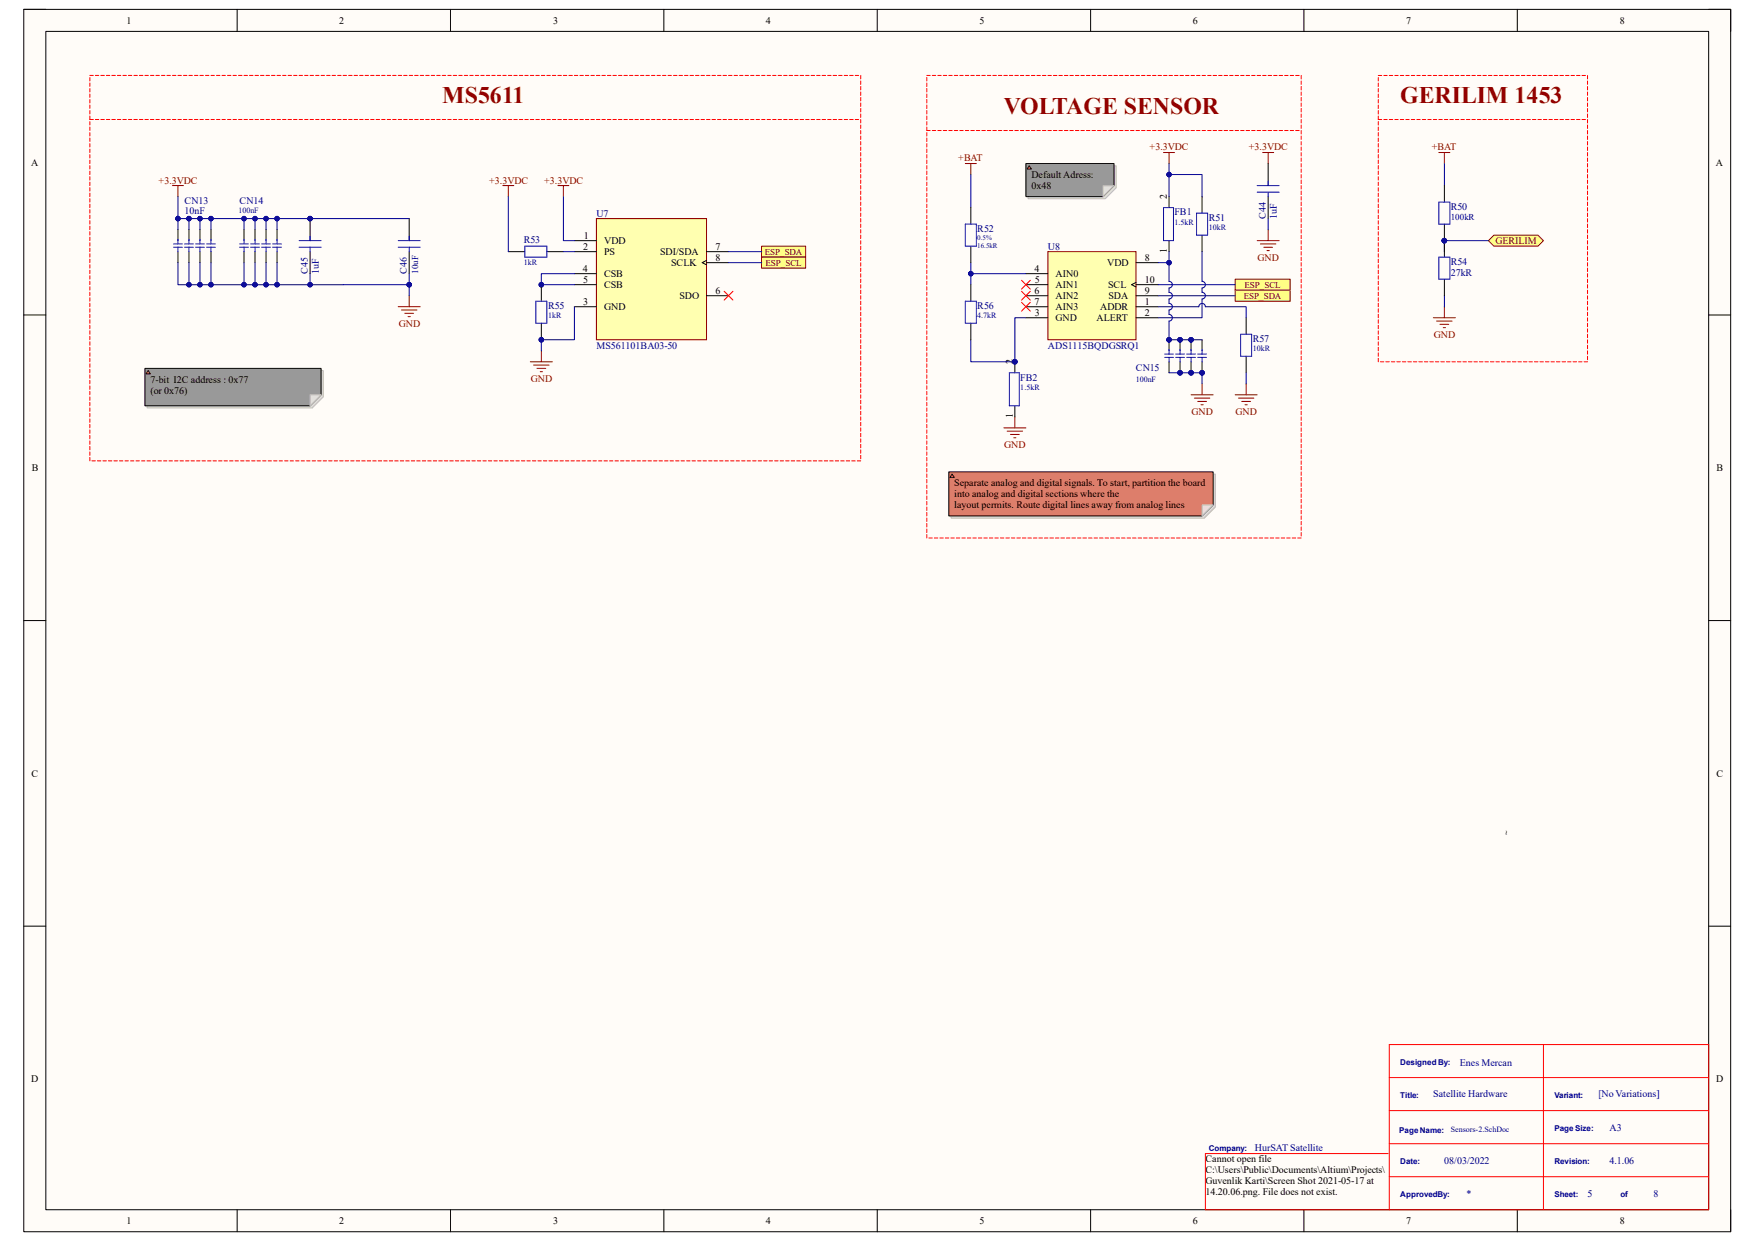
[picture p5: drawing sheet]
<svg xmlns="http://www.w3.org/2000/svg" width="297mm" height="210mm" viewBox="0 0 297 210" stroke-linecap="round" stroke-linejoin="round" font-family="sans-serif">
<defs><g id="words">
<g font-size="4" fill="#980000">
<text x="74.8" y="17.5">MS5611</text>
<text x="237" y="17.5">GERILIM 1453</text>
<text x="169.9" y="19.3">VOLTAGE SENSOR</text>
</g>
<g font-size="1.7">
<text x="21.4" y="4">1</text>
<text x="57.4" y="4">2</text>
<text x="93.6" y="4">3</text>
<text x="129.6" y="4">4</text>
<text x="165.8" y="4">5</text>
<text x="201.8" y="4">6</text>
<text x="238" y="4">7</text>
<text x="274.1" y="4">8</text>
<text x="5.3" y="28">A</text>
<text x="290.4" y="28">A</text>
<text x="174.5" y="30.1">Default Adress:</text>
<text x="174.5" y="32">0x48</text>
<text x="197.5" y="33.7" transform="rotate(-90 197.5 33.7)">2</text>
<text x="98.8" y="40.4">1</text>
<text x="102.2" y="41.3">VDD</text>
<text x="98.6" y="46">4</text>
<text x="98.7" y="42.2">2</text>
<text x="98.7" y="47.8">5</text>
<text x="102.2" y="43.2">PS</text>
<text x="102.2" y="46.9">CSB</text>
<text x="111.7" y="43.2">SDI/SDA</text>
<text x="113.6" y="45">SCLK</text>
<text x="121.1" y="44.1">8</text>
<text x="121.1" y="42.2">7</text>
<text x="175" y="46">4</text>
<text x="175.1" y="47.8">5</text>
<text x="178.6" y="46.9">AIN0</text>
<text x="187.4" y="45">VDD</text>
<text x="193.8" y="47.8">10</text>
<text x="193.8" y="44.1">8</text>
<text x="197.5" y="42.8" transform="rotate(-90 197.5 42.8)">1</text>
<text x="98.7" y="51.6">3</text>
<text x="102.2" y="48.8">CSB</text>
<text x="102.2" y="52.5">GND</text>
<text x="115" y="50.6">SDO</text>
<text x="121.1" y="49.7">6</text>
<text x="175.1" y="49.7">6</text>
<text x="175.1" y="51.6">7</text>
<text x="175.1" y="53.4">3</text>
<text x="178.6" y="48.8">AIN1</text>
<text x="178.6" y="50.6">AIN2</text>
<text x="178.6" y="52.5">AIN3</text>
<text x="186.2" y="52.5">ADDR</text>
<text x="187.5" y="48.8">SCL</text>
<text x="187.6" y="50.6">SDA</text>
<text x="193.8" y="51.6">1</text>
<text x="193.8" y="49.7">9</text>
<text x="193.8" y="53.4">2</text>
<text x="178.6" y="54.4">GND</text>
<text x="185.5" y="54.4">ALERT</text>
<text x="25.4" y="64.8">7-bit I2C address : 0x77</text>
<text x="171.4" y="61.6" transform="rotate(-90 171.4 61.6)">2</text>
<text x="25.4" y="66.6">(or 0x76)</text>
<text x="171.4" y="70.8" transform="rotate(-90 171.4 70.8)">1</text>
<text x="5.4" y="79.8">B</text>
<text x="161.5" y="82.3">Separate analog and digital signals. To start, partition the board</text>
<text x="290.5" y="79.8">B</text>
<text x="161.5" y="84.2">into analog and digital sections where the</text>
<text x="161.5" y="86">layout permits. Route digital lines away from analog lines</text>
<text x="5.3" y="131.4">C</text>
<text x="290.5" y="131.4">C</text>
<text x="5.3" y="183.2">D</text>
<text x="290.4" y="183.2">D</text>
<text x="204" y="196.7">Cannot open file</text>
<text x="204" y="198.6">C:\Users\Public\Documents\Altium\Projects\</text>
<text x="204" y="200.4">Guvenlik Karti\Screen Shot 2021-05-17 at</text>
<text x="204" y="202.3">14.20.06.png. File does not exist.</text>
<text x="21.4" y="207.2">1</text>
<text x="57.4" y="207.2">2</text>
<text x="93.6" y="207.2">3</text>
<text x="129.6" y="207.2">4</text>
<text x="165.8" y="207.2">5</text>
<text x="201.8" y="207.2">6</text>
<text x="238" y="207.2">7</text>
<text x="274.1" y="207.2">8</text>
</g>
<g font-size="1.7" fill="#800000">
<text x="162.2" y="27.3">+BAT</text>
<text x="194.6" y="25.4">+3.3VDC</text>
<text x="211.3" y="25.4">+3.3VDC</text>
<text x="242.3" y="25.4">+BAT</text>
<text x="26.8" y="31.1">+3.3VDC</text>
<text x="82.8" y="31.1">+3.3VDC</text>
<text x="92.1" y="31.1">+3.3VDC</text>
<text x="253.1" y="41.3">GERILIM</text>
<text x="212.8" y="44.1">GND</text>
<text x="67.5" y="55.3">GND</text>
<text x="242.7" y="57.1">GND</text>
<text x="89.8" y="64.6">GND</text>
<text x="201.6" y="70.2">GND</text>
<text x="209.1" y="70.2">GND</text>
<text x="170" y="75.8">GND</text>
</g>
<g font-size="1.7" fill="#000080">
<text x="31.2" y="34.6">CN13</text>
<text x="40.6" y="34.6">CN14</text>
<text x="245.5" y="35.5">R50</text>
<text x="31.2" y="36.3">10nF</text>
<text x="88.6" y="41.1">R53</text>
<text x="100.9" y="36.7">U7</text>
<text x="165.4" y="39.2">R52</text>
<text x="198.8" y="36.4">FB1</text>
<text x="204.6" y="37.4">R51</text>
<text x="214.2" y="37" transform="rotate(-90 214.2 37)">C44</text>
<text x="216.1" y="37" transform="rotate(-90 216.1 37)">1uF</text>
<text x="52.1" y="46.3" transform="rotate(-90 52.1 46.3)">C45</text>
<text x="54" y="46.3" transform="rotate(-90 54 46.3)">1uF</text>
<text x="68.9" y="46.3" transform="rotate(-90 68.9 46.3)">C46</text>
<text x="177.3" y="42.2">U8</text>
<text x="245.5" y="46.7">27kR</text>
<text x="245.5" y="44.8">R54</text>
<text x="92.8" y="52.3">R55</text>
<text x="165.4" y="52.3">R56</text>
<text x="100.9" y="59">MS561101BA03-50</text>
<text x="177.3" y="59">ADS1115BQDGSRQ1</text>
<text x="212" y="57.9">R57</text>
<text x="172.7" y="64.4">FB2</text>
<text x="192.2" y="62.7">CN15</text>
<text x="242.6" y="185.7">Satellite Hardware</text>
<text x="247.1" y="180.3">Enes Mercan</text>
<text x="270.5" y="185.7">[No Variations]</text>
<text x="272.4" y="191.3">A3</text>
<text x="212.4" y="194.9">HurSAT Satellite</text>
<text x="244.4" y="196.9">08/03/2022</text>
<text x="272.4" y="196.9">4.1.06</text>
<text x="248.2" y="202.5">*</text>
<text x="268.6" y="202.5">5</text>
<text x="279.8" y="202.5">8</text>
</g>
<g font-size="1.5" fill="#000080">
<text x="245.5" y="37.3">100kR</text>
<text x="70.8" y="46.3" transform="rotate(-90 70.8 46.3)">10uF</text>
</g>
<g font-size="1.5" fill="#800000">
<text x="129.4" y="43.1">ESP_SDA</text>
<text x="129.5" y="45">ESP_SCL</text>
<text x="210.5" y="50.5">ESP_SDA</text>
<text x="210.6" y="48.7">ESP_SCL</text>
</g>
<g font-size="1.4" fill="#000080">
<text x="40.3" y="36">100nF</text>
<text x="198.8" y="38">1.5kR</text>
<text x="204.6" y="38.9">10kR</text>
<text x="88.6" y="44.9">1kR</text>
<text x="92.8" y="53.8">1kR</text>
<text x="165.4" y="53.8">4.7kR</text>
<text x="212" y="59.4">10kR</text>
<text x="172.7" y="66">1.5kR</text>
<text x="192.2" y="64.7">100nF</text>
<text x="237" y="180.2">Designed By:</text>
<text x="237" y="185.8">Title:</text>
<text x="263.1" y="185.8">Variant:</text>
<text x="236.8" y="191.8">Page Name:</text>
<text x="245.5" y="191.6">Sensors-2.SchDoc</text>
<text x="263.1" y="191.4">Page Size:</text>
<text x="204.6" y="194.8">Company:</text>
<text x="237" y="197">Date:</text>
<text x="263.1" y="197">Revision:</text>
<text x="237" y="202.6">ApprovedBy:</text>
<text x="263.1" y="202.6">Sheet:</text>
<text x="274.2" y="202.6">of</text>
</g>
<text font-size="1.4" x="255.3" y="141.3" transform="rotate(-90 255.3 141.3)">~</text>
<g font-size="1.2" fill="#000080">
<text x="165.4" y="40.7">0.5%</text>
<text x="165.4" y="42">16.5kR</text>
</g>
</g></defs>
<path d="M4 1.6h288.9v206.8h-288.9z" fill-rule="evenodd" fill="#fffcf8"/>
<path d="M4 1.6h288.9v206.8h-288.9z" fill="none" stroke="#000" stroke-width=".17"/>
<path d="M7.8 5.3h281.4v199.4h-281.4z" fill-rule="evenodd" fill="#fffcf8"/>
<g fill="none" stroke="#000" stroke-width=".17">
<path d="M4 1.6h3.7M7.8 5.3h281.4v199.4h-281.4zM40.1 1.6v3.7M76.2 1.6v3.7M112.3 1.6v3.7M148.5 1.6v3.7M184.6 1.6v3.7M220.7 1.6v3.7M256.8 1.6v3.7M289.2 1.6h3.7v3.7M4 53.3h3.7M289.2 53.3h3.7"/>
<path d="M4 105h3.8M289.2 105h3.7M4 156.7h3.8M289.2 156.7h3.7M40.1 204.7v3.7M76.2 204.7v3.7M112.4 204.7v3.7M148.5 204.7v3.7M184.6 204.7v3.7M220.7 204.7v3.7M256.8 204.7v3.7M292.9 204.7v3.7"/>
</g>
<path d="M261.2 176.8v27.9M234.9 195.2h-30.9v9.5h85.2v-27.9h-54.1v27.9M235.1 182.4h54.1M235.1 187.9h54.1M235.1 193.5h54.1M235.1 199.1h54.1" fill="none" stroke="#f00" stroke-width=".17"/>
<path d="M163.4 27.7h1.8M164.3 27.7v1.8" fill="none" stroke="#800000" stroke-width=".17"/>
<path d="M177.3 42.6h15v14.9h-15z" fill-rule="evenodd" fill="#ffffb0"/>
<path d="M177.3 42.6h15v14.9h-15zM169.9 72.4h3.7M170.4 73h2.7M171 73.5h1.5M171.6 74.1h.3M171.8 70.5v1.9M201.6 66.8h3.7M202.1 67.4h2.6M202.7 67.9h1.5M203.3 68.5h.3M203.4 64.9v1.9" fill="none" stroke="#800000" stroke-width=".17"/>
<g fill="none" stroke="#000" stroke-width=".17">
<path d="M203.4 33.3v2.8M203.4 39.8v2.8M173.6 46.3h3.7M173.6 48.2h3.7M173.6 50h3.7M173.6 51.9h3.7M173.6 53.8h3.7M192.3 47.8l-.8 .4 .8 .4M192.3 48.2h3.7M192.3 50h3.7M192.3 51.9h3.7M192.3 44.4h3.7"/>
<path d="M192.3 53.8h3.7M210.9 53.8v2.8M210.9 60.3v2.8"/>
</g>
<path d="M172.9 49.3l1.5 1.5M172.9 47.4l1.5 1.5M172.9 51.2l1.5 1.5M174.4 49.3l-1.5 1.5M174.4 47.4l-1.5 1.5M174.4 51.2l-1.5 1.5" fill="none" stroke="#f00" stroke-width=".17"/>
<path d="M202.5 36.1h1.9v3.7h-1.9zM210 56.6h1.8v3.7h-1.8z" fill="none" stroke="#00f" stroke-width=".17"/>
<path d="M209 49.1h9.3v1.9h-9.3z" fill-rule="evenodd" fill="#ffff80"/>
<path d="M209 49.1h9.3v1.9h-9.3z" fill="none" stroke="#800000" stroke-width=".17"/>
<path d="M209 47.2h9.3v1.9h-9.3z" fill-rule="evenodd" fill="#ffff80"/>
<path d="M209 47.2h9.3v1.9h-9.3z" fill="none" stroke="#800000" stroke-width=".17"/>
<g fill="none" stroke="#f00" stroke-width=".17">
<path d="M156.8 12.8h.6M156.8 13.1v.6M156.8 14v.6M156.8 15v.6M156.8 15.9v.6M156.8 16.8v.6M156.8 17.8v.6M156.8 18.7v.6M156.8 19.6v.6M157.8 12.8h.6M158.7 12.8h.6M159.6 12.8h.6"/>
<path d="M160.6 12.8h.6M161.5 12.8h.6M162.4 12.8h.6M163.4 12.8h.5M164.3 12.8h.6M165.2 12.8h.6M166.2 12.8h.5M167.1 12.8h.6M168 12.8h.6M169 12.8h.5M169.9 12.8h.6M170.8 12.8h.6"/>
<path d="M171.8 12.8h.5M172.7 12.8h.6M173.6 12.8h.6M174.6 12.8h.5M175.5 12.8h.6M176.4 12.8h.6M177.3 12.8h.6M178.3 12.8h.6M179.2 12.8h.6M180.1 12.8h.6M181.1 12.8h.6M182 12.8h.6"/>
<path d="M182.9 12.8h.6M183.9 12.8h.6M184.8 12.8h.6M185.7 12.8h.6M186.7 12.8h.6M187.6 12.8h.6M188.5 12.8h.6M189.5 12.8h.5M190.4 12.8h.6M191.3 12.8h.6M192.3 12.8h.5M193.2 12.8h.6"/>
<path d="M194.1 12.8h.6M195.1 12.8h.5M196 12.8h.6M196.9 12.8h.6M197.8 12.8h.6M198.8 12.8h.6M199.7 12.8h.6M200.6 12.8h.6M201.6 12.8h.6M202.5 12.8h.6M203.4 12.8h.6M204.4 12.8h.6"/>
<path d="M205.3 12.8h.6M206.2 12.8h.6M207.2 12.8h.6M208.1 12.8h.6M209 12.8h.6M210 12.8h.5M210.9 12.8h.6M211.8 12.8h.6M212.8 12.8h.5M213.7 12.8h.6M214.6 12.8h.6M215.6 12.8h.5"/>
<path d="M216.5 12.8h.6M217.4 12.8h.6M218.3 12.8h.6M219.3 12.8h.6M220.2 12.8v.6M220.2 13.7v.6M220.2 14.6v.6M220.2 15.6v.6M220.2 16.5v.6M220.2 17.4v.6M220.2 18.4v.5M220.2 19.3v.6"/>
<path d="M156.8 20.6v.6M156.8 21.5v.6h.6M156.8 22.4v.6M156.8 23.4v.6M156.8 24.3v.6M156.8 25.2v.6M156.8 26.2v.5M156.8 27.1v.6M156.8 28v.6M156.8 29v.5M156.8 29.9v.6M156.8 30.8v.6"/>
<path d="M156.8 31.8v.5M156.8 32.7v.6M156.8 33.6v.6M156.8 34.5v.6M156.8 35.5v.6M156.8 36.4v.6M156.8 37.3v.6M156.8 38.3v.6M156.8 39.2v.6M157.8 22.1h.6M158.7 22.1h.6M159.6 22.1h.6"/>
<path d="M160.6 22.1h.6M161.5 22.1h.6M162.4 22.1h.6M163.4 22.1h.5M164.3 22.1h.6M165.2 22.1h.6M166.2 22.1h.5M167.1 22.1h.6M168 22.1h.6M169 22.1h.5M169.9 22.1h.6M170.8 22.1h.6"/>
<path d="M171.8 22.1h.5M172.7 22.1h.6M173.6 22.1h.6M174.6 22.1h.5M175.5 22.1h.6M176.4 22.1h.6M177.3 22.1h.6M178.3 22.1h.6M179.2 22.1h.6M180.1 22.1h.6M181.1 22.1h.6M182 22.1h.6"/>
<path d="M182.9 22.1h.6M183.9 22.1h.6M184.8 22.1h.6M185.7 22.1h.6M186.7 22.1h.6M187.6 22.1h.6M188.5 22.1h.6M189.5 22.1h.5M190.4 22.1h.6M191.3 22.1h.6M192.3 22.1h.5M193.2 22.1h.6"/>
<path d="M194.1 22.1h.6M195.1 22.1h.5M196 22.1h.6M196.9 22.1h.6M197.8 22.1h.6M198.8 22.1h.6M199.7 22.1h.6M200.6 22.1h.6M201.6 22.1h.6M202.5 22.1h.6M203.4 22.1h.6M204.4 22.1h.6"/>
<path d="M205.3 22.1h.6M206.2 22.1h.6M207.2 22.1h.6M208.1 22.1h.6M209 22.1h.6M210 22.1h.5M210.9 22.1h.6M211.8 22.1h.6M212.8 22.1h.5M213.7 22.1h.6M214.6 22.1h.6M215.6 22.1h.5"/>
<path d="M216.5 22.1h.6M217.4 22.1h.6M218.3 22.1h.6M219.3 22.1h.6M220.2 20.2v.6M220.2 21.2v.5M220.2 22.1v.6M220.2 23v.6M220.2 24v.5M220.2 24.9v.6M220.2 25.8v.6M220.2 26.7v.6"/>
<path d="M220.2 27.7v.6M220.2 28.6v.6M220.2 29.5v.6M220.2 30.5v.6M220.2 31.4v.6M220.2 32.3v.6M220.2 33.3v.6M220.2 34.2v.6M220.2 35.1v.6M220.2 36.1v.6M220.2 37v.6M220.2 37.9v.6"/>
<path d="M220.2 38.9v.5M220.2 39.8v.6M156.8 40.1v.6M156.8 41.1v.6M156.8 42v.6M156.8 42.9v.6M156.8 43.9v.5M156.8 44.8v.6M156.8 45.7v.6M156.8 46.7v.5M156.8 47.6v.6M156.8 48.5v.6"/>
<path d="M156.8 49.5v.5M156.8 50.4v.6M156.8 51.3v.6M156.8 52.3v.5M156.8 53.2v.6M156.8 54.1v.6M156.8 55v.6M156.8 56v.6M156.8 56.9v.6M156.8 57.8v.6M156.8 58.8v.6M156.8 59.7v.6"/>
<path d="M220.2 40.7v.6M220.2 41.7v.5M220.2 42.6v.6M220.2 43.5v.6M220.2 44.4v.6M220.2 45.4v.6M220.2 46.3v.6M220.2 47.2v.6M220.2 48.2v.6M220.2 49.1v.6M220.2 50v.6M220.2 51v.6"/>
<path d="M220.2 51.9v.6M220.2 52.8v.6M220.2 53.8v.6M220.2 54.7v.6M220.2 55.6v.6M220.2 56.6v.5M220.2 57.5v.6M220.2 58.4v.6M220.2 59.4v.5M156.8 60.6v.6M156.8 61.6v.6M156.8 62.5v.6"/>
<path d="M156.8 63.4v.6M156.8 64.4v.5M156.8 65.3v.6M156.8 66.2v.6M156.8 67.2v.5M156.8 68.1v.6M156.8 69v.6M156.8 70v.5M156.8 70.9v.6M156.8 71.8v.6M156.8 72.8v.5M156.8 73.7v.6"/>
<path d="M156.8 74.6v.6M156.8 75.5v.6M156.8 76.5v.6M156.8 77.4v.6M156.8 78.3v.6M156.8 79.3v.6M220.2 60.3v.6M220.2 61.2v.6M220.2 62.2v.5M220.2 63.1v.6M220.2 64v.6M220.2 64.9v.6"/>
<path d="M220.2 65.9v.6M220.2 66.8v.6M220.2 67.7v.6M220.2 68.7v.6M220.2 69.6v.6M220.2 70.5v.6M220.2 71.5v.6M220.2 72.4v.6M220.2 73.3v.6M220.2 74.3v.6M220.2 75.2v.6M220.2 76.1v.6"/>
<path d="M220.2 77.1v.5M220.2 78v.6M220.2 78.9v.6M220.2 79.9v.5M156.8 80.2v.6M156.8 81.1v.6M156.8 82.1v.6M156.8 83v.6M156.8 83.9v.6M156.8 84.9v.5M156.8 85.8v.6M156.8 86.7v.6"/>
<path d="M156.8 87.7v.5M156.8 88.6v.6M156.8 89.5v.6M156.8 90.5v.5M157.2 91h.6M158.1 91h.6M159.1 91h.5M160 91h.6M160.9 91h.6M161.9 91h.5M162.8 91h.6M163.7 91h.6"/>
<path d="M164.7 91h.5M165.6 91h.6M166.5 91h.6M167.4 91h.6M168.4 91h.6M169.3 91h.6M170.2 91h.6M171.2 91h.6M172.1 91h.6M173 91h.6M174 91h.6M174.9 91h.6"/>
<path d="M175.8 91h.6M176.8 91h.5M177.7 91h.6M178.6 91h.6M179.6 91h.5M180.5 91h.6M181.4 91h.6M182.4 91h.5M183.3 91h.6M184.2 91h.6M185.2 91h.5M186.1 91h.6"/>
<path d="M187 91h.6M187.9 91h.6M188.9 91h.6M189.8 91h.6M190.7 91h.6M191.7 91h.6M192.6 91h.6M193.5 91h.6M194.5 91h.6M195.4 91h.6M196.3 91h.6M197.3 91h.5"/>
<path d="M198.2 91h.6M199.1 91h.6M200.1 91h.5M201 91h.6M201.9 91h.6M202.9 91h.5M203.8 91h.6M204.7 91h.6M205.7 91h.5M206.6 91h.6M207.5 91h.6M208.4 91h.6"/>
<path d="M209.4 91h.6M210.3 91h.6M211.2 91h.6M212.2 91h.6M213.1 91h.6M214 91h.6M215 91h.6M215.9 91h.6M216.8 91h.6M217.8 91h.5M218.7 91h.6M219.6 91h.6"/>
<path d="M220.2 80.8v.6M220.2 81.7v.6M220.2 82.7v.5M220.2 83.6v.6M220.2 84.5v.6M220.2 85.4v.6M220.2 86.4v.6M220.2 87.3v.6M220.2 88.2v.6M220.2 89.2v.6M220.2 90.1v.6"/>
</g>
<circle cx="171.8" cy="61.2" r=".37" fill="#000080"/>
<circle cx="171.8" cy="61.2" r=".37" fill="none" stroke="#000080" stroke-width=".17"/>
<path d="M171.8 61.2v1.9M171.8 68.7v1.8" fill="none" stroke="#000" stroke-width=".17"/>
<circle cx="171.8" cy="61.2" r=".37" fill="#000080"/>
<circle cx="171.8" cy="61.2" r=".37" fill="none" stroke="#000080" stroke-width=".17"/>
<path d="M196.9 35.1h1.7v5.6h-1.7zM170.8 63.1h1.7v5.6h-1.7z" fill="none" stroke="#00f" stroke-width=".17"/>
<path d="M197.8 33.3v1.8M197.8 40.7v1.9" fill="none" stroke="#000" stroke-width=".17"/>
<path d="M214.6 38.9v1.8M212.8 40.7h3.7M213.3 41.3h2.6M213.9 41.8h1.5M214.4 42.4h.4" fill="none" stroke="#800000" stroke-width=".17"/>
<path d="M100.9 37h18.7v20.5h-18.7z" fill-rule="evenodd" fill="#ffffb0"/>
<path d="M100.9 37h18.7v20.5h-18.7zM91.6 59.4v1.8M89.8 61.2h3.7M90.3 61.8h2.6M90.9 62.3h1.5M91.4 62.9h.4" fill="none" stroke="#800000" stroke-width=".17"/>
<path d="M86 42.6h2.8M92.5 42.6h2.8M97.2 42.6h3.7M97.2 46.3h3.7M97.2 48.2h3.7M97.2 40.7h3.7M97.2 51.9h3.7M119.6 44.1l-.8 .3 .8 .4M119.6 42.6h3.7M119.6 44.4h3.7M119.6 50h3.7" fill="none" stroke="#000" stroke-width=".17"/>
<path d="M88.8 41.7h3.7v1.8h-3.7z" fill="none" stroke="#00f" stroke-width=".17"/>
<path d="M128.9 41.7h7.4v1.8h-7.4z" fill-rule="evenodd" fill="#ffff80"/>
<path d="M128.9 41.7h7.4v1.8h-7.4z" fill="none" stroke="#800000" stroke-width=".17"/>
<path d="M128.9 43.5h7.4v1.9h-7.4z" fill-rule="evenodd" fill="#ffff80"/>
<path d="M243.5 25.8h1.9M244.4 25.8v1.9M128.9 43.5h7.4v1.9h-7.4zM242.6 53.8h3.7M243.1 54.3h2.6M243.7 54.9h1.5M244.3 55.4h.3M244.4 51.9v1.9" fill="none" stroke="#800000" stroke-width=".17"/>
<g fill="none" stroke="#f00" stroke-width=".17">
<path d="M15.2 12.8h.6M15.2 13.1v.6M15.2 14v.6M15.2 15v.6M15.2 15.9v.6M15.2 16.8v.6M15.2 17.8v.6M15.2 18.7v.6M15.2 19.6v.6h.6M16.1 12.8h.6M17.1 12.8h.6M18 12.8h.6"/>
<path d="M18.9 12.8h.6M19.9 12.8h.5M20.8 12.8h.6M21.7 12.8h.6M22.7 12.8h.5M23.6 12.8h.6M24.5 12.8h.6M25.5 12.8h.5M26.4 12.8h.6M27.3 12.8h.6M28.2 12.8h.6M29.2 12.8h.6"/>
<path d="M30.1 12.8h.6M31 12.8h.6M32 12.8h.6M32.9 12.8h.6M33.8 12.8h.6M34.8 12.8h.6M35.7 12.8h.6M36.6 12.8h.6M37.6 12.8h.6M38.5 12.8h.6M39.4 12.8h.6M40.4 12.8h.5"/>
<path d="M41.3 12.8h.6M42.2 12.8h.6M43.2 12.8h.5M44.1 12.8h.6M45 12.8h.6M46 12.8h.5M46.9 12.8h.6M47.8 12.8h.6M48.7 12.8h.6M49.7 12.8h.6M50.6 12.8h.6M51.5 12.8h.6"/>
<path d="M52.5 12.8h.6M53.4 12.8h.6M54.3 12.8h.6M55.3 12.8h.6M56.2 12.8h.6M57.1 12.8h.6M58.1 12.8h.6M59 12.8h.6M59.9 12.8h.6M60.9 12.8h.5M61.8 12.8h.6M62.7 12.8h.6"/>
<path d="M63.7 12.8h.5M64.6 12.8h.6M65.5 12.8h.6M66.5 12.8h.5M67.4 12.8h.6M68.3 12.8h.6M69.3 12.8h.5M70.2 12.8h.6M71.1 12.8h.6M72 12.8h.6M73 12.8h.6M73.9 12.8h.6"/>
<path d="M74.8 12.8h.6M75.8 12.8h.6M76.7 12.8h.6M77.6 12.8h.6M78.6 12.8h.6M79.5 12.8h.6M80.4 12.8h.6M81.4 12.8h.5M82.3 12.8h.6M83.2 12.8h.6M84.2 12.8h.5M85.1 12.8h.6"/>
<path d="M86 12.8h.6M87 12.8h.5M87.9 12.8h.6M88.8 12.8h.6M89.8 12.8h.5M90.7 12.8h.6M91.6 12.8h.6M92.5 12.8h.6M93.5 12.8h.6M94.4 12.8h.6M95.3 12.8h.6M96.3 12.8h.6"/>
<path d="M97.2 12.8h.6M98.1 12.8h.6M99.1 12.8h.6M100 12.8h.6M100.9 12.8h.6M101.9 12.8h.5M102.8 12.8h.6M103.7 12.8h.6M104.7 12.8h.5M105.6 12.8h.6M106.5 12.8h.6M107.5 12.8h.5"/>
<path d="M108.4 12.8h.6M109.3 12.8h.6M110.3 12.8h.5M111.2 12.8h.6M112.1 12.8h.6M113 12.8h.6M114 12.8h.6M114.9 12.8h.6M115.8 12.8h.6M116.8 12.8h.6M117.7 12.8h.6M118.6 12.8h.6"/>
<path d="M119.6 12.8h.6M120.5 12.8h.6M121.4 12.8h.6M122.4 12.8h.5M123.3 12.8h.6M124.2 12.8h.6M125.2 12.8h.5M126.1 12.8h.6M127 12.8h.6M128 12.8h.5M128.9 12.8h.6M129.8 12.8h.6"/>
<path d="M130.8 12.8h.5M131.7 12.8h.6M132.6 12.8h.6M133.5 12.8h.6M134.5 12.8h.6M135.4 12.8h.6M136.3 12.8h.6M137.3 12.8h.6M138.2 12.8h.6M139.1 12.8h.6M140.1 12.8h.6M141 12.8h.6"/>
<path d="M141.9 12.8h.6M142.9 12.8h.5M143.8 12.8h.6M144.7 12.8h.6M145.7 12.8v.6M145.7 13.7v.6M145.7 14.6v.6M145.7 15.6v.5M145.7 16.5v.6M145.7 17.4v.6M145.7 18.4v.5M145.7 19.3v.6"/>
<path d="M15.2 20.6v.6M15.2 21.5v.6M15.2 22.4v.6M15.2 23.4v.5M15.2 24.3v.6M15.2 25.2v.6M15.2 26.2v.5M15.2 27.1v.6M15.2 28v.6M15.2 29v.5M15.2 29.9v.6M15.2 30.8v.6"/>
<path d="M15.2 31.8v.5M15.2 32.7v.6M15.2 33.6v.6M15.2 34.5v.6M15.2 35.5v.6M15.2 36.4v.6M15.2 37.3v.6M15.2 38.3v.6M15.2 39.2v.6M16.1 20.2h.6M17.1 20.2h.6M18 20.2h.6"/>
<path d="M18.9 20.2h.6M19.9 20.2h.5M20.8 20.2h.6M21.7 20.2h.6M22.7 20.2h.5M23.6 20.2h.6M24.5 20.2h.6M25.5 20.2h.5M26.4 20.2h.6M27.3 20.2h.6M28.2 20.2h.6M29.2 20.2h.6"/>
<path d="M30.1 20.2h.6M31 20.2h.6M32 20.2h.6M32.9 20.2h.6M33.8 20.2h.6M34.8 20.2h.6M35.7 20.2h.6M36.6 20.2h.6M37.6 20.2h.6M38.5 20.2h.6M39.4 20.2h.6M40.4 20.2h.5"/>
<path d="M41.3 20.2h.6M42.2 20.2h.6M43.2 20.2h.5M44.1 20.2h.6M45 20.2h.6M46 20.2h.5M46.9 20.2h.6M47.8 20.2h.6M48.7 20.2h.6M49.7 20.2h.6M50.6 20.2h.6M51.5 20.2h.6"/>
<path d="M52.5 20.2h.6M53.4 20.2h.6M54.3 20.2h.6M55.3 20.2h.6M56.2 20.2h.6M57.1 20.2h.6M58.1 20.2h.6M59 20.2h.6M59.9 20.2h.6M60.9 20.2h.5M61.8 20.2h.6M62.7 20.2h.6"/>
<path d="M63.7 20.2h.5M64.6 20.2h.6M65.5 20.2h.6M66.5 20.2h.5M67.4 20.2h.6M68.3 20.2h.6M69.3 20.2h.5M70.2 20.2h.6M71.1 20.2h.6M72 20.2h.6M73 20.2h.6M73.9 20.2h.6"/>
<path d="M74.8 20.2h.6M75.8 20.2h.6M76.7 20.2h.6M77.6 20.2h.6M78.6 20.2h.6M79.5 20.2h.6M80.4 20.2h.6M81.4 20.2h.5M82.3 20.2h.6M83.2 20.2h.6M84.2 20.2h.5M85.1 20.2h.6"/>
<path d="M86 20.2h.6M87 20.2h.5M87.9 20.2h.6M88.8 20.2h.6M89.8 20.2h.5M90.7 20.2h.6M91.6 20.2h.6M92.5 20.2h.6M93.5 20.2h.6M94.4 20.2h.6M95.3 20.2h.6M96.3 20.2h.6"/>
<path d="M97.2 20.2h.6M98.1 20.2h.6M99.1 20.2h.6M100 20.2h.6M100.9 20.2h.6M101.9 20.2h.5M102.8 20.2h.6M103.7 20.2h.6M104.7 20.2h.5M105.6 20.2h.6M106.5 20.2h.6M107.5 20.2h.5"/>
<path d="M108.4 20.2h.6M109.3 20.2h.6M110.3 20.2h.5M111.2 20.2h.6M112.1 20.2h.6M113 20.2h.6M114 20.2h.6M114.9 20.2h.6M115.8 20.2h.6M116.8 20.2h.6M117.7 20.2h.6M118.6 20.2h.6"/>
<path d="M119.6 20.2h.6M120.5 20.2h.6M121.4 20.2h.6M122.4 20.2h.5M123.3 20.2h.6M124.2 20.2h.6M125.2 20.2h.5M126.1 20.2h.6M127 20.2h.6M128 20.2h.5M128.9 20.2h.6M129.8 20.2h.6"/>
<path d="M130.8 20.2h.5M131.7 20.2h.6M132.6 20.2h.6M133.5 20.2h.6M134.5 20.2h.6M135.4 20.2h.6M136.3 20.2h.6M137.3 20.2h.6M138.2 20.2h.6M139.1 20.2h.6M140.1 20.2h.6M141 20.2h.6"/>
<path d="M141.9 20.2h.6M142.9 20.2h.5M143.8 20.2h.6M144.7 20.2h.6M145.7 20.2v.6M145.7 21.2v.5M145.7 22.1v.6M145.7 23v.6M145.7 24v.5M145.7 24.9v.6M145.7 25.8v.6M145.7 26.7v.6"/>
<path d="M145.7 27.7v.6M145.7 28.6v.6M145.7 29.5v.6M145.7 30.5v.6M145.7 31.4v.6M145.7 32.3v.6M145.7 33.3v.6M145.7 34.2v.6M145.7 35.1v.6M145.7 36.1v.5M145.7 37v.6M145.7 37.9v.6"/>
<path d="M145.7 38.9v.5M145.7 39.8v.6M15.2 40.1v.6M15.2 41.1v.6M15.2 42v.6M15.2 42.9v.6M15.2 43.9v.5M15.2 44.8v.6M15.2 45.7v.6M15.2 46.7v.5M15.2 47.6v.6M15.2 48.5v.6"/>
<path d="M15.2 49.5v.5M15.2 50.4v.6M15.2 51.3v.6M15.2 52.3v.5M15.2 53.2v.6M15.2 54.1v.6M15.2 55v.6M15.2 56v.6M15.2 56.9v.6M15.2 57.8v.6M15.2 58.8v.6M15.2 59.7v.6"/>
<path d="M122.6 49.3l1.4 1.5M124 49.3l-1.4 1.5M145.7 40.7v.6M145.7 41.7v.5M145.7 42.6v.6M145.7 43.5v.6M145.7 44.4v.6M145.7 45.4v.6M145.7 46.3v.6M145.7 47.2v.6M145.7 48.2v.6M145.7 49.1v.6"/>
<path d="M145.7 50v.6M145.7 51v.6M145.7 51.9v.6M145.7 52.8v.6M145.7 53.8v.6M145.7 54.7v.6M145.7 55.6v.6M145.7 56.6v.5M145.7 57.5v.6M145.7 58.4v.6M145.7 59.4v.5M15.2 60.6v.6"/>
<path d="M15.2 61.6v.6M15.2 62.5v.6M15.2 63.4v.6M15.2 64.4v.5M15.2 65.3v.6M15.2 66.2v.6M15.2 67.2v.5M15.2 68.1v.6M15.2 69v.6M15.2 70v.5M15.2 70.9v.6M15.2 71.8v.6"/>
<path d="M15.2 72.8v.5M15.2 73.7v.6M15.2 74.6v.6M15.2 75.5v.6M15.2 76.5v.6M15.2 77.4v.6M15.6 78h.5M16.5 78h.6M17.4 78h.6M18.3 78h.6M19.3 78h.6M20.2 78h.6"/>
<path d="M21.1 78h.6M22.1 78h.6M23 78h.6M23.9 78h.6M24.9 78h.6M25.8 78h.6M26.7 78h.6M27.7 78h.5M28.6 78h.6M29.5 78h.6M30.5 78h.5M31.4 78h.6"/>
<path d="M32.3 78h.6M33.3 78h.5M34.2 78h.6M35.1 78h.6M36.1 78h.5M37 78h.6M37.9 78h.6M38.8 78h.6M39.8 78h.6M40.7 78h.6M41.6 78h.6M42.6 78h.6"/>
<path d="M43.5 78h.6M44.4 78h.6M45.4 78h.6M46.3 78h.6M47.2 78h.6M48.2 78h.5M49.1 78h.6M50 78h.6M51 78h.5M51.9 78h.6M52.8 78h.6M53.8 78h.5"/>
<path d="M54.7 78h.6M55.6 78h.6M56.6 78h.5M57.5 78h.6M58.4 78h.6M59.4 78h.5M60.3 78h.6M61.2 78h.6M62.1 78h.6M63.1 78h.6M64 78h.6M64.9 78h.6"/>
<path d="M65.9 78h.6M66.8 78h.6M67.7 78h.6M68.7 78h.6M69.6 78h.6M70.5 78h.6M71.5 78h.5M72.4 78h.6M73.3 78h.6M74.3 78h.5M75.2 78h.6M76.1 78h.6"/>
<path d="M77.1 78h.5M78 78h.6M78.9 78h.6M79.9 78h.5M80.8 78h.6M81.7 78h.6M82.6 78h.6M83.6 78h.6M84.5 78h.6M85.4 78h.6M86.4 78h.6M87.3 78h.6"/>
<path d="M88.2 78h.6M89.2 78h.6M90.1 78h.6M91 78h.6M92 78h.5M92.9 78h.6M93.8 78h.6M94.8 78h.5M95.7 78h.6M96.6 78h.6M97.6 78h.5M98.5 78h.6"/>
<path d="M99.4 78h.6M100.4 78h.5M101.3 78h.6M102.2 78h.6M103.1 78h.6M104.1 78h.6M105 78h.6M105.9 78h.6M106.9 78h.6M107.8 78h.6M108.7 78h.6M109.7 78h.6"/>
<path d="M110.6 78h.6M111.5 78h.6M112.5 78h.5M113.4 78h.6M114.3 78h.6M115.3 78h.5M116.2 78h.6M117.1 78h.6M118.1 78h.5M119 78h.6M119.9 78h.6M120.9 78h.5"/>
<path d="M121.8 78h.6M122.7 78h.6M123.6 78h.6M124.6 78h.6M125.5 78h.6M126.4 78h.6M127.4 78h.6M128.3 78h.6M129.2 78h.6M130.2 78h.6M131.1 78h.6M132 78h.6"/>
<path d="M133 78h.5M133.9 78h.6M134.8 78h.6M135.8 78h.5M136.7 78h.6M137.6 78h.6M138.6 78h.5M139.5 78h.6M140.4 78h.6M141.4 78h.5M142.3 78h.6M143.2 78h.6"/>
<path d="M144.2 78h.5M145.1 78h.6M145.7 60.3v.6M145.7 61.2v.6M145.7 62.2v.5M145.7 63.1v.6M145.7 64v.6M145.7 64.9v.6M145.7 65.9v.6M145.7 66.8v.6M145.7 67.7v.6M145.7 68.7v.6"/>
<path d="M145.7 69.6v.6M145.7 70.5v.6M145.7 71.5v.6M145.7 72.4v.6M145.7 73.3v.6M145.7 74.3v.6M145.7 75.2v.6M145.7 76.1v.6M145.7 77.1v.5"/>
</g>
<path d="M251.9 40.7l.9-.9h7.5l.9 .9-.9 1h-7.5z" fill-rule="evenodd" fill="#ffff80"/>
<path d="M29.2 31.4h1.8M30.1 31.4v1.9M67.4 51.9h3.7M67.9 52.5h2.7M68.5 53h1.5M69.1 53.6h.3M69.3 50v1.9M251.9 40.7l.9-.9h7.5l.9 .9-.9 1h-7.5z" fill="none" stroke="#800000" stroke-width=".17"/>
<g fill="none" stroke="#f00" stroke-width=".17">
<path d="M233.3 12.8h.5M233.3 13.1v.6M233.3 14.1v.5M233.3 15v.6M233.3 15.9v.6M233.3 16.8v.6M233.3 17.8v.6M233.3 18.7v.6M233.3 19.6v.6h.5M234.2 12.8h.6M235.1 12.8h.6M236.1 12.8h.5"/>
<path d="M237 12.8h.6M237.9 12.8h.6M238.8 12.8h.6M239.8 12.8h.6M240.7 12.8h.6M241.6 12.8h.6M242.6 12.8h.6M243.5 12.8h.6M244.4 12.8h.6M245.4 12.8h.6M246.3 12.8h.6M247.2 12.8h.6"/>
<path d="M248.2 12.8h.6M249.1 12.8h.6M250 12.8h.6M251 12.8h.5M251.9 12.8h.6M252.8 12.8h.6M253.8 12.8h.5M254.7 12.8h.6M255.6 12.8h.6M256.6 12.8h.5M257.5 12.8h.6M258.4 12.8h.6"/>
<path d="M259.3 12.8h.6M260.3 12.8h.6M261.2 12.8h.6M262.1 12.8h.6M263.1 12.8h.6M264 12.8h.6M264.9 12.8h.6M265.9 12.8h.6M266.8 12.8h.6M267.7 12.8h.6M268.7 12.8v.6M268.7 13.7v.6"/>
<path d="M268.7 14.6v.6M268.7 15.6v.6M268.7 16.5v.6M268.7 17.4v.6M268.7 18.4v.5M268.7 19.3v.6M233.3 20.6v.6M233.3 21.5v.6M233.3 22.4v.6M233.3 23.4v.6M233.3 24.3v.6M233.3 25.2v.6"/>
<path d="M233.3 26.2v.5M233.3 27.1v.6M233.3 28v.6M233.3 29v.5M233.3 29.9v.6M233.3 30.8v.6M233.3 31.8v.5M233.3 32.7v.6M233.3 33.6v.6M233.3 34.6v.5M233.3 35.5v.6M233.3 36.4v.6"/>
<path d="M233.3 37.3v.6M233.3 38.3v.6M233.3 39.2v.6M234.2 20.2h.6M235.1 20.2h.6M236.1 20.2h.5M237 20.2h.6M237.9 20.2h.6M238.8 20.2h.6M239.8 20.2h.6M240.7 20.2h.6M241.6 20.2h.6"/>
<path d="M242.6 20.2h.6M243.5 20.2h.6M244.4 20.2h.6M245.4 20.2h.6M246.3 20.2h.6M247.2 20.2h.6M248.2 20.2h.6M249.1 20.2h.6M250 20.2h.6M251 20.2h.5M251.9 20.2h.6M252.8 20.2h.6"/>
<path d="M253.8 20.2h.5M254.7 20.2h.6M255.6 20.2h.6M256.6 20.2h.5M257.5 20.2h.6M258.4 20.2h.6M259.3 20.2h.6M260.3 20.2h.6M261.2 20.2h.6M262.1 20.2h.6M263.1 20.2h.6M264 20.2h.6"/>
<path d="M264.9 20.2h.6M265.9 20.2h.6M266.8 20.2h.6M267.7 20.2h.6M268.7 20.2v.6M268.7 21.2v.5M268.7 22.1v.6M268.7 23v.6M268.7 24v.5M268.7 24.9v.6M268.7 25.8v.6M268.7 26.7v.6"/>
<path d="M268.7 27.7v.6M268.7 28.6v.6M268.7 29.5v.6M268.7 30.5v.6M268.7 31.4v.6M268.7 32.3v.6M268.7 33.3v.6M268.7 34.2v.6M268.7 35.1v.6M268.7 36.1v.6M268.7 37v.6M268.7 37.9v.6"/>
<path d="M268.7 38.9v.5M268.7 39.8v.6M233.3 40.1v.6M233.3 41.1v.6M233.3 42v.6M233.3 42.9v.6M233.3 43.9v.5M233.3 44.8v.6M233.3 45.7v.6M233.3 46.7v.5M233.3 47.6v.6M233.3 48.5v.6"/>
<path d="M233.3 49.5v.5M233.3 50.4v.6M233.3 51.3v.6M233.3 52.3v.5M233.3 53.2v.6M233.3 54.1v.6M233.3 55.1v.5M233.3 56v.6M233.3 56.9v.6M233.3 57.8v.6M233.3 58.8v.6M233.3 59.7v.6"/>
<path d="M268.7 40.7v.6M268.7 41.7v.5M268.7 42.6v.6M268.7 43.5v.6M268.7 44.4v.6M268.7 45.4v.6M268.7 46.3v.6M268.7 47.2v.6M268.7 48.2v.6M268.7 49.1v.6M268.7 50v.6M268.7 51v.6"/>
<path d="M268.7 51.9v.6M268.7 52.8v.6M268.7 53.8v.6M268.7 54.7v.6M268.7 55.6v.6M268.7 56.6v.5M268.7 57.5v.6M268.7 58.4v.6M268.7 59.4v.5M233.3 60.6v.6M233.6 61.2h.6M234.5 61.2h.6"/>
<path d="M235.5 61.2h.6M236.4 61.2h.6M237.3 61.2h.6M238.3 61.2h.5M239.2 61.2h.6M240.1 61.2h.6M241.1 61.2h.5M242 61.2h.6M242.9 61.2h.6M243.9 61.2h.5M244.8 61.2h.6M245.7 61.2h.6"/>
<path d="M246.7 61.2h.5M247.6 61.2h.6M248.5 61.2h.6M249.4 61.2h.6M250.4 61.2h.6M251.3 61.2h.6M252.2 61.2h.6M253.2 61.2h.6M254.1 61.2h.6M255 61.2h.6M256 61.2h.6M256.9 61.2h.6"/>
<path d="M257.8 61.2h.6M258.8 61.2h.5M259.7 61.2h.6M260.6 61.2h.6M261.6 61.2h.5M262.5 61.2h.6M263.4 61.2h.6M264.4 61.2h.5M265.3 61.2h.6M266.2 61.2h.6M267.2 61.2h.5M268.1 61.2h.6"/>
<path d="M268.7 60.3v.6"/>
</g>
<circle cx="52.5" cy="37" r=".37" fill="#000080"/>
<circle cx="52.5" cy="37" r=".37" fill="none" stroke="#000080" stroke-width=".17"/>
<path d="M52.5 37v3.7M52.5 42.6v3.7" fill="none" stroke="#000" stroke-width=".17"/>
<circle cx="52.5" cy="37" r=".37" fill="#000080"/>
<circle cx="52.5" cy="37" r=".37" fill="none" stroke="#000080" stroke-width=".17"/>
<path d="M52.5 40v.7M69.3 40v.7M50.6 41.8h3.7M50.6 40.7h3.7M52.5 41.8v.8M67.4 41.8h3.7M67.4 40.7h3.7M69.3 41.8v.8" fill="none" stroke="#00f" stroke-width=".17"/>
<path d="M69.3 37v3.7M69.3 42.6v3.7" fill="none" stroke="#000" stroke-width=".17"/>
<path d="M85.1 31.4h1.9M86 31.4v1.9M94.4 31.4h1.9M95.3 31.4v1.9" fill="none" stroke="#800000" stroke-width=".17"/>
<circle cx="91.6" cy="48.2" r=".37" fill="#000080"/>
<circle cx="91.6" cy="48.2" r=".37" fill="none" stroke="#000080" stroke-width=".17"/>
<circle cx="91.6" cy="57.5" r=".37" fill="#000080"/>
<circle cx="91.6" cy="57.5" r=".37" fill="none" stroke="#000080" stroke-width=".17"/>
<path d="M91.6 48.2v2.8" fill="none" stroke="#000" stroke-width=".17"/>
<circle cx="91.6" cy="48.2" r=".37" fill="#000080"/>
<circle cx="91.6" cy="48.2" r=".37" fill="none" stroke="#000080" stroke-width=".17"/>
<path d="M91.6 54.7v2.8" fill="none" stroke="#000" stroke-width=".17"/>
<circle cx="91.6" cy="57.5" r=".37" fill="#000080"/>
<circle cx="91.6" cy="57.5" r=".37" fill="none" stroke="#000080" stroke-width=".17"/>
<g fill="none" stroke="#00f" stroke-width=".17">
<path d="M212.8 32.5h3.7M212.8 31.4h3.7M214.6 30.7v.7M214.6 32.5v.8M29.4 41.8h1.5M29.4 41.3h1.5M30.1 40.5v.8M30.1 41.8v.8M31.2 41.8h1.5M31.2 41.3h1.5M32 40.5v.8M32 41.8v.8"/>
<path d="M33.1 41.8h1.5M33.1 41.3h1.5M33.8 40.5v.8M33.8 41.8v.8M35 41.8h1.5M35 41.3h1.5M35.7 40.5v.8M35.7 41.8v.8M40.6 41.8h1.4M40.6 41.3h1.4M41.3 40.5v.8M41.3 41.8v.8"/>
<path d="M42.4 41.8h1.5M42.4 41.3h1.5M43.2 40.5v.8M43.2 41.8v.8M44.3 41.8h1.5M44.3 41.3h1.5M45 40.5v.8M45 41.8v.8M46.1 41.8h1.5M46.1 41.3h1.5M46.9 40.5v.8M46.9 41.8v.8"/>
<path d="M90.7 51h1.8v3.7h-1.8z"/>
</g>
<path d="M213.7 25.8h1.9M214.6 25.8v1.9M209 66.8h3.8M209.6 67.4h2.6M210.1 67.9h1.5M210.7 68.5h.4M210.9 64.9v1.9" fill="none" stroke="#800000" stroke-width=".17"/>
<g fill="none" stroke="#000" stroke-width=".17">
<path d="M30.1 38.9v1.8M32 38.9v1.8M33.8 38.9v1.8M35.7 38.9v1.8M41.3 38.9v1.8M43.2 38.9v1.8M45 38.9v1.8M46.9 38.9v1.8M214.6 27.7v3.7M214.6 33.3v3.7M30.1 42.6v1.8M32 42.6v1.8"/>
<path d="M33.8 42.6v1.8M35.7 42.6v1.8M41.3 42.6v1.8M43.2 42.6v1.8M45 42.6v1.8M46.9 42.6v1.8"/>
</g>
<circle cx="197.8" cy="57.5" r=".37" fill="#000080"/>
<circle cx="197.8" cy="57.5" r=".37" fill="none" stroke="#000080" stroke-width=".17"/>
<circle cx="199.7" cy="63.1" r=".37" fill="#000080"/>
<circle cx="199.7" cy="63.1" r=".37" fill="none" stroke="#000080" stroke-width=".17"/>
<circle cx="199.7" cy="57.5" r=".37" fill="#000080"/>
<circle cx="199.7" cy="57.5" r=".37" fill="none" stroke="#000080" stroke-width=".17"/>
<circle cx="201.6" cy="63.1" r=".37" fill="#000080"/>
<circle cx="201.6" cy="63.1" r=".37" fill="none" stroke="#000080" stroke-width=".17"/>
<circle cx="201.6" cy="57.5" r=".37" fill="#000080"/>
<circle cx="201.6" cy="57.5" r=".37" fill="none" stroke="#000080" stroke-width=".17"/>
<circle cx="203.4" cy="63.1" r=".37" fill="#000080"/>
<circle cx="203.4" cy="63.1" r=".37" fill="none" stroke="#000080" stroke-width=".17"/>
<path d="M197.8 57.5v1.9M197.8 61.2v1.9" fill="none" stroke="#000" stroke-width=".17"/>
<circle cx="197.8" cy="57.5" r=".37" fill="#000080"/>
<circle cx="197.8" cy="57.5" r=".37" fill="none" stroke="#000080" stroke-width=".17"/>
<path d="M197.1 59.9h1.5M197.8 59.2v.7M197.1 60.5h1.5M197.8 60.5v.7" fill="none" stroke="#00f" stroke-width=".17"/>
<path d="M199.7 61.2v1.9" fill="none" stroke="#000" stroke-width=".17"/>
<circle cx="199.7" cy="63.1" r=".37" fill="#000080"/>
<circle cx="199.7" cy="63.1" r=".37" fill="none" stroke="#000080" stroke-width=".17"/>
<path d="M199.7 57.5v1.9" fill="none" stroke="#000" stroke-width=".17"/>
<circle cx="199.7" cy="57.5" r=".37" fill="#000080"/>
<circle cx="199.7" cy="57.5" r=".37" fill="none" stroke="#000080" stroke-width=".17"/>
<path d="M199 59.9h1.5M199.7 59.2v.7M199 60.5h1.5M199.7 60.5v.7" fill="none" stroke="#00f" stroke-width=".17"/>
<path d="M201.6 61.2v1.9" fill="none" stroke="#000" stroke-width=".17"/>
<circle cx="201.6" cy="63.1" r=".37" fill="#000080"/>
<circle cx="201.6" cy="63.1" r=".37" fill="none" stroke="#000080" stroke-width=".17"/>
<path d="M201.6 57.5v1.9" fill="none" stroke="#000" stroke-width=".17"/>
<circle cx="201.6" cy="57.5" r=".37" fill="#000080"/>
<circle cx="201.6" cy="57.5" r=".37" fill="none" stroke="#000080" stroke-width=".17"/>
<path d="M200.8 59.9h1.5M201.6 59.2v.7M200.8 60.5h1.5M201.6 60.5v.7" fill="none" stroke="#00f" stroke-width=".17"/>
<path d="M203.4 61.2v1.9" fill="none" stroke="#000" stroke-width=".17"/>
<circle cx="203.4" cy="63.1" r=".37" fill="#000080"/>
<g fill="none" stroke="#000080" stroke-width=".17">
<path d="M164.3 46.3h9.3M196 48.2h13"/>
<circle cx="203.4" cy="63.1" r=".37"/>
</g>
<path d="M203.4 57.5v1.9" fill="none" stroke="#000" stroke-width=".17"/>
<path d="M202.7 59.9h1.5M203.4 59.2v.7M202.7 60.5h1.5M203.4 60.5v.7" fill="none" stroke="#00f" stroke-width=".17"/>
<circle cx="164.3" cy="46.3" r=".37" fill="#000080"/>
<g fill="none" stroke="#000080" stroke-width=".17">
<path d="M173.6 53.8h-1.8v7.4h-7.5v-3.7"/>
<circle cx="164.3" cy="46.3" r=".37"/>
</g>
<circle cx="171.8" cy="61.2" r=".37" fill="#000080"/>
<g fill="none" stroke="#000080" stroke-width=".17">
<path d="M244.4 27.7v3.7M123.3 42.6h5.6M123.3 44.4h5.6M196 50h13M203.4 42.6v5M203.4 49.5a.56 .56 0 0 1 .6 .5 .56 .56 0 0 1-.6 .6v3.2h-7.4M203.4 47.6a.56 .56 0 0 1 .6 .6 .56 .56 0 0 1-.6 .5v.8M244.4 50v1.9M251.9 40.7h-7.5v1.9"/>
<circle cx="171.8" cy="61.2" r=".37"/>
</g>
<circle cx="244.4" cy="40.7" r=".37" fill="#000080"/>
<g fill="none" stroke="#000080" stroke-width=".17">
<path d="M30.1 33.3v3.7h39.2"/>
<circle cx="244.4" cy="40.7" r=".37"/>
</g>
<circle cx="30.1" cy="37" r=".37" fill="#000080"/>
<circle cx="30.1" cy="37" r=".37" fill="none" stroke="#000080" stroke-width=".17"/>
<circle cx="32" cy="37" r=".37" fill="#000080"/>
<circle cx="32" cy="37" r=".37" fill="none" stroke="#000080" stroke-width=".17"/>
<circle cx="33.8" cy="37" r=".37" fill="#000080"/>
<circle cx="33.8" cy="37" r=".37" fill="none" stroke="#000080" stroke-width=".17"/>
<circle cx="35.7" cy="37" r=".37" fill="#000080"/>
<circle cx="35.7" cy="37" r=".37" fill="none" stroke="#000080" stroke-width=".17"/>
<circle cx="41.3" cy="37" r=".37" fill="#000080"/>
<circle cx="41.3" cy="37" r=".37" fill="none" stroke="#000080" stroke-width=".17"/>
<circle cx="43.2" cy="37" r=".37" fill="#000080"/>
<circle cx="43.2" cy="37" r=".37" fill="none" stroke="#000080" stroke-width=".17"/>
<circle cx="45" cy="37" r=".37" fill="#000080"/>
<circle cx="45" cy="37" r=".37" fill="none" stroke="#000080" stroke-width=".17"/>
<circle cx="46.9" cy="37" r=".37" fill="#000080"/>
<circle cx="46.9" cy="37" r=".37" fill="none" stroke="#000080" stroke-width=".17"/>
<circle cx="52.5" cy="37" r=".37" fill="#000080"/>
<g fill="none" stroke="#000080" stroke-width=".17">
<path d="M52.5 46.3v1.9"/>
<circle cx="52.5" cy="37" r=".37"/>
</g>
<circle cx="52.5" cy="48.2" r=".37" fill="#000080"/>
<g fill="none" stroke="#000080" stroke-width=".17">
<path d="M58.1 48.2h11.2"/>
<circle cx="52.5" cy="48.2" r=".37"/>
</g>
<circle cx="69.3" cy="48.2" r=".37" fill="#000080"/>
<g fill="none" stroke="#000080" stroke-width=".17">
<path d="M69.3 46.3v1.9"/>
<circle cx="69.3" cy="48.2" r=".37"/>
</g>
<circle cx="69.3" cy="48.2" r=".37" fill="#000080"/>
<g fill="none" stroke="#000080" stroke-width=".17">
<path d="M69.3 48.2v1.8"/>
<circle cx="69.3" cy="48.2" r=".37"/>
</g>
<circle cx="69.3" cy="48.2" r=".37" fill="#000080"/>
<g fill="none" stroke="#000080" stroke-width=".17">
<path d="M86 33.3v9.3M95.3 33.3v7.4h1.9M95.3 42.6h1.9M97.2 46.3h-5.6v1.9h5.6"/>
<circle cx="69.3" cy="48.2" r=".37"/>
</g>
<circle cx="91.6" cy="48.2" r=".37" fill="#000080"/>
<g fill="none" stroke="#000080" stroke-width=".17">
<path d="M97.2 51.9v5.6h-5.6v1.9"/>
<circle cx="91.6" cy="48.2" r=".37"/>
</g>
<circle cx="91.6" cy="57.5" r=".37" fill="#000080"/>
<g fill="none" stroke="#000080" stroke-width=".17">
<path d="M197.8 42.6v1.8h-1.8"/>
<circle cx="91.6" cy="57.5" r=".37"/>
</g>
<circle cx="197.8" cy="44.4" r=".37" fill="#000080"/>
<g fill="none" stroke="#000080" stroke-width=".17">
<path d="M30.1 37v1.9M196 51.9h6.9a.56 .56 0 0 1 .5-.5 .56 .56 0 0 1 .6 .5h6.9v1.9M210.9 63.1v1.8"/>
<circle cx="197.8" cy="44.4" r=".37"/>
</g>
<circle cx="30.1" cy="37" r=".37" fill="#000080"/>
<g fill="none" stroke="#000080" stroke-width=".17">
<path d="M32 37v1.9"/>
<circle cx="30.1" cy="37" r=".37"/>
</g>
<circle cx="32" cy="37" r=".37" fill="#000080"/>
<g fill="none" stroke="#000080" stroke-width=".17">
<path d="M33.8 37v1.9"/>
<circle cx="32" cy="37" r=".37"/>
</g>
<circle cx="33.8" cy="37" r=".37" fill="#000080"/>
<g fill="none" stroke="#000080" stroke-width=".17">
<path d="M35.7 37v1.9"/>
<circle cx="33.8" cy="37" r=".37"/>
</g>
<circle cx="35.7" cy="37" r=".37" fill="#000080"/>
<g fill="none" stroke="#000080" stroke-width=".17">
<path d="M30.1 44.4v3.8h28"/>
<circle cx="35.7" cy="37" r=".37"/>
</g>
<circle cx="32" cy="48.2" r=".37" fill="#000080"/>
<circle cx="32" cy="48.2" r=".37" fill="none" stroke="#000080" stroke-width=".17"/>
<circle cx="33.8" cy="48.2" r=".37" fill="#000080"/>
<circle cx="33.8" cy="48.2" r=".37" fill="none" stroke="#000080" stroke-width=".17"/>
<circle cx="35.7" cy="48.2" r=".37" fill="#000080"/>
<circle cx="35.7" cy="48.2" r=".37" fill="none" stroke="#000080" stroke-width=".17"/>
<circle cx="41.3" cy="48.2" r=".37" fill="#000080"/>
<circle cx="41.3" cy="48.2" r=".37" fill="none" stroke="#000080" stroke-width=".17"/>
<circle cx="43.2" cy="48.2" r=".37" fill="#000080"/>
<circle cx="43.2" cy="48.2" r=".37" fill="none" stroke="#000080" stroke-width=".17"/>
<circle cx="45" cy="48.2" r=".37" fill="#000080"/>
<circle cx="45" cy="48.2" r=".37" fill="none" stroke="#000080" stroke-width=".17"/>
<circle cx="46.9" cy="48.2" r=".37" fill="#000080"/>
<circle cx="46.9" cy="48.2" r=".37" fill="none" stroke="#000080" stroke-width=".17"/>
<circle cx="52.5" cy="48.2" r=".37" fill="#000080"/>
<g fill="none" stroke="#000080" stroke-width=".17">
<path d="M32 44.4v3.8"/>
<circle cx="52.5" cy="48.2" r=".37"/>
</g>
<circle cx="32" cy="48.2" r=".37" fill="#000080"/>
<g fill="none" stroke="#000080" stroke-width=".17">
<path d="M33.8 44.4v3.8"/>
<circle cx="32" cy="48.2" r=".37"/>
</g>
<circle cx="33.8" cy="48.2" r=".37" fill="#000080"/>
<g fill="none" stroke="#000080" stroke-width=".17">
<path d="M35.7 44.4v3.8"/>
<circle cx="33.8" cy="48.2" r=".37"/>
</g>
<circle cx="35.7" cy="48.2" r=".37" fill="#000080"/>
<g fill="none" stroke="#000080" stroke-width=".17">
<path d="M41.3 44.4v3.8"/>
<circle cx="35.7" cy="48.2" r=".37"/>
</g>
<circle cx="41.3" cy="48.2" r=".37" fill="#000080"/>
<g fill="none" stroke="#000080" stroke-width=".17">
<path d="M41.3 37v1.9"/>
<circle cx="41.3" cy="48.2" r=".37"/>
</g>
<circle cx="41.3" cy="37" r=".37" fill="#000080"/>
<g fill="none" stroke="#000080" stroke-width=".17">
<path d="M43.2 37v1.9"/>
<circle cx="41.3" cy="37" r=".37"/>
</g>
<circle cx="43.2" cy="37" r=".37" fill="#000080"/>
<g fill="none" stroke="#000080" stroke-width=".17">
<path d="M46.9 37v1.9"/>
<circle cx="43.2" cy="37" r=".37"/>
</g>
<circle cx="46.9" cy="37" r=".37" fill="#000080"/>
<g fill="none" stroke="#000080" stroke-width=".17">
<path d="M45 37v1.9"/>
<circle cx="46.9" cy="37" r=".37"/>
</g>
<circle cx="45" cy="37" r=".37" fill="#000080"/>
<g fill="none" stroke="#000080" stroke-width=".17">
<path d="M43.2 44.4v3.8"/>
<circle cx="45" cy="37" r=".37"/>
</g>
<circle cx="43.2" cy="48.2" r=".37" fill="#000080"/>
<g fill="none" stroke="#000080" stroke-width=".17">
<path d="M45 44.4v3.8"/>
<circle cx="43.2" cy="48.2" r=".37"/>
</g>
<circle cx="45" cy="48.2" r=".37" fill="#000080"/>
<g fill="none" stroke="#000080" stroke-width=".17">
<path d="M46.9 44.4v3.8"/>
<circle cx="45" cy="48.2" r=".37"/>
</g>
<circle cx="46.9" cy="48.2" r=".37" fill="#000080"/>
<g fill="none" stroke="#000080" stroke-width=".17">
<path d="M164.3 29.5v5.6M197.8 44.4v3.2M197.8 51.3a.56 .56 0 0 1 .6 .6 .56 .56 0 0 1-.6 .6v.7a.56 .56 0 0 1 .6 .6 .56 .56 0 0 1-.6 .5v3.2h5.6M197.8 49.5a.56 .56 0 0 1 .6 .5 .56 .56 0 0 1-.6 .6v.8M197.8 47.6a.56 .56 0 0 1 .6 .6 .56 .56 0 0 1-.6 .5v.8"/>
<circle cx="46.9" cy="48.2" r=".37"/>
</g>
<circle cx="201.6" cy="57.5" r=".37" fill="#000080"/>
<circle cx="201.6" cy="57.5" r=".37" fill="none" stroke="#000080" stroke-width=".17"/>
<circle cx="199.7" cy="57.5" r=".37" fill="#000080"/>
<circle cx="199.7" cy="57.5" r=".37" fill="none" stroke="#000080" stroke-width=".17"/>
<circle cx="197.8" cy="57.5" r=".37" fill="#000080"/>
<circle cx="197.8" cy="57.5" r=".37" fill="none" stroke="#000080" stroke-width=".17"/>
<circle cx="197.8" cy="44.4" r=".37" fill="#000080"/>
<g fill="none" stroke="#000080" stroke-width=".17">
<path d="M197.8 63.1h5.6v1.8"/>
<circle cx="197.8" cy="44.4" r=".37"/>
</g>
<circle cx="199.7" cy="63.1" r=".37" fill="#000080"/>
<circle cx="199.7" cy="63.1" r=".37" fill="none" stroke="#000080" stroke-width=".17"/>
<circle cx="201.6" cy="63.1" r=".37" fill="#000080"/>
<circle cx="201.6" cy="63.1" r=".37" fill="none" stroke="#000080" stroke-width=".17"/>
<circle cx="203.4" cy="63.1" r=".37" fill="#000080"/>
<g fill="none" stroke="#000080" stroke-width=".17">
<path d="M197.8 29.5h5.6v3.8"/>
<circle cx="203.4" cy="63.1" r=".37"/>
</g>
<circle cx="197.8" cy="29.5" r=".37" fill="#000080"/>
<g fill="none" stroke="#000080" stroke-width=".17">
<path d="M214.6 37v1.9M164.3 44.4v3.8"/>
<circle cx="197.8" cy="29.5" r=".37"/>
</g>
<circle cx="164.3" cy="46.3" r=".37" fill="#000080"/>
<g fill="none" stroke="#000080" stroke-width=".17">
<path d="M197.8 27.7v5.6"/>
<circle cx="164.3" cy="46.3" r=".37"/>
</g>
<circle cx="197.8" cy="29.5" r=".37" fill="#000080"/>
<circle cx="197.8" cy="29.5" r=".37" fill="none" stroke="#000080" stroke-width=".17"/>
<path d="M196.9 25.8h1.9M197.8 25.8v1.9" fill="none" stroke="#800000" stroke-width=".17"/>
<path d="M164.3 35.1v2.8M164.3 41.7v2.7M164.3 48.2v2.8M164.3 54.7v2.8" fill="none" stroke="#000" stroke-width=".17"/>
<path d="M163.4 37.9h1.8v3.8h-1.8zM163.4 51h1.8v3.7h-1.8z" fill="none" stroke="#00f" stroke-width=".17"/>
<circle cx="244.4" cy="40.7" r=".37" fill="#000080"/>
<circle cx="244.4" cy="40.7" r=".37" fill="none" stroke="#000080" stroke-width=".17"/>
<path d="M244.4 40.7v2.8M244.4 47.2v2.8" fill="none" stroke="#000" stroke-width=".17"/>
<circle cx="244.4" cy="40.7" r=".37" fill="#000080"/>
<circle cx="244.4" cy="40.7" r=".37" fill="none" stroke="#000080" stroke-width=".17"/>
<path d="M243.5 43.5h1.9v3.7h-1.9z" fill="none" stroke="#00f" stroke-width=".17"/>
<circle cx="244.4" cy="40.7" r=".37" fill="#000080"/>
<circle cx="244.4" cy="40.7" r=".37" fill="none" stroke="#000080" stroke-width=".17"/>
<path d="M244.4 37.9v2.8" fill="none" stroke="#000" stroke-width=".17"/>
<circle cx="244.4" cy="40.7" r=".37" fill="#000080"/>
<circle cx="244.4" cy="40.7" r=".37" fill="none" stroke="#000080" stroke-width=".17"/>
<path d="M244.4 31.4v2.8" fill="none" stroke="#000" stroke-width=".17"/>
<path d="M243.5 34.2h1.9v3.7h-1.9z" fill="none" stroke="#00f" stroke-width=".17"/>
<path d="M174 28.1h14.9v3.7l-1.9 1.8h-13z" fill-rule="evenodd" fill="#dddad7"/>
<path d="M174 28.1h14.9v3.7l-1.9 1.8h-13z" fill="none" stroke="#bfbdba" stroke-width=".17"/>
<path d="M173.6 27.7h14.9v3.7l-1.8 1.9h-13.1z" fill-rule="evenodd" fill="#999"/>
<path d="M173.6 27.7h14.9v3.7l-1.8 1.9h-13.1z" fill="none" stroke="#000" stroke-width=".17"/>
<path d="M186.7 31.4h1.8l-1.8 1.9z" fill="#dddbd8"/>
<path d="M186.7 31.4h1.8l-1.8 1.9z" fill="none" stroke="#bfbdba" stroke-width=".17"/>
<path d="M174.2 28.1l.4 .5h-.8z" fill="#eb7a7a"/>
<path d="M174.2 28.1l.4 .5h-.8z" fill="none" stroke="#300" stroke-width=".17"/>
<path d="M24.9 62.7h29.8v4.5l-1.8 1.8h-28z" fill-rule="evenodd" fill="#dddad7"/>
<path d="M24.9 62.7h29.8v4.5l-1.8 1.8h-28z" fill="none" stroke="#bfbdba" stroke-width=".17"/>
<path d="M24.5 62.3h29.8v4.5l-1.8 1.9h-28z" fill-rule="evenodd" fill="#999"/>
<path d="M24.5 62.3h29.8v4.5l-1.8 1.9h-28z" fill="none" stroke="#000" stroke-width=".17"/>
<path d="M52.5 66.8h1.8l-1.8 1.9z" fill="#dddbd8"/>
<path d="M52.5 66.8h1.8l-1.8 1.9z" fill="none" stroke="#bfbdba" stroke-width=".17"/>
<path d="M25.1 62.7l.4 .6h-.8z" fill="#eb7a7a"/>
<path d="M25.1 62.7l.4 .6h-.8z" fill="none" stroke="#300" stroke-width=".17"/>
<path d="M161 80.2h44.7v5.6l-1.9 1.9h-42.8z" fill-rule="evenodd" fill="#dfd9d5"/>
<path d="M161 80.2h44.7v5.6l-1.9 1.9h-42.8z" fill="none" stroke="#bfbdba" stroke-width=".17"/>
<path d="M160.6 79.9h44.7v5.5l-1.9 1.9h-42.8z" fill-rule="evenodd" fill="#dd7e6b"/>
<path d="M160.6 79.9h44.7v5.5l-1.9 1.9h-42.8z" fill="none" stroke="#000" stroke-width=".17"/>
<path d="M203.4 85.4h1.9l-1.9 1.9z" fill="#ebd6cf"/>
<path d="M203.4 85.4h1.9l-1.9 1.9z" fill="none" stroke="#bfbdba" stroke-width=".17"/>
<path d="M161.1 80.2l.4 .6h-.7z" fill="#f86556"/>
<path d="M161.1 80.2l.4 .6h-.7z" fill="none" stroke="#300" stroke-width=".17"/>
<use href="#words"/>
</svg>
